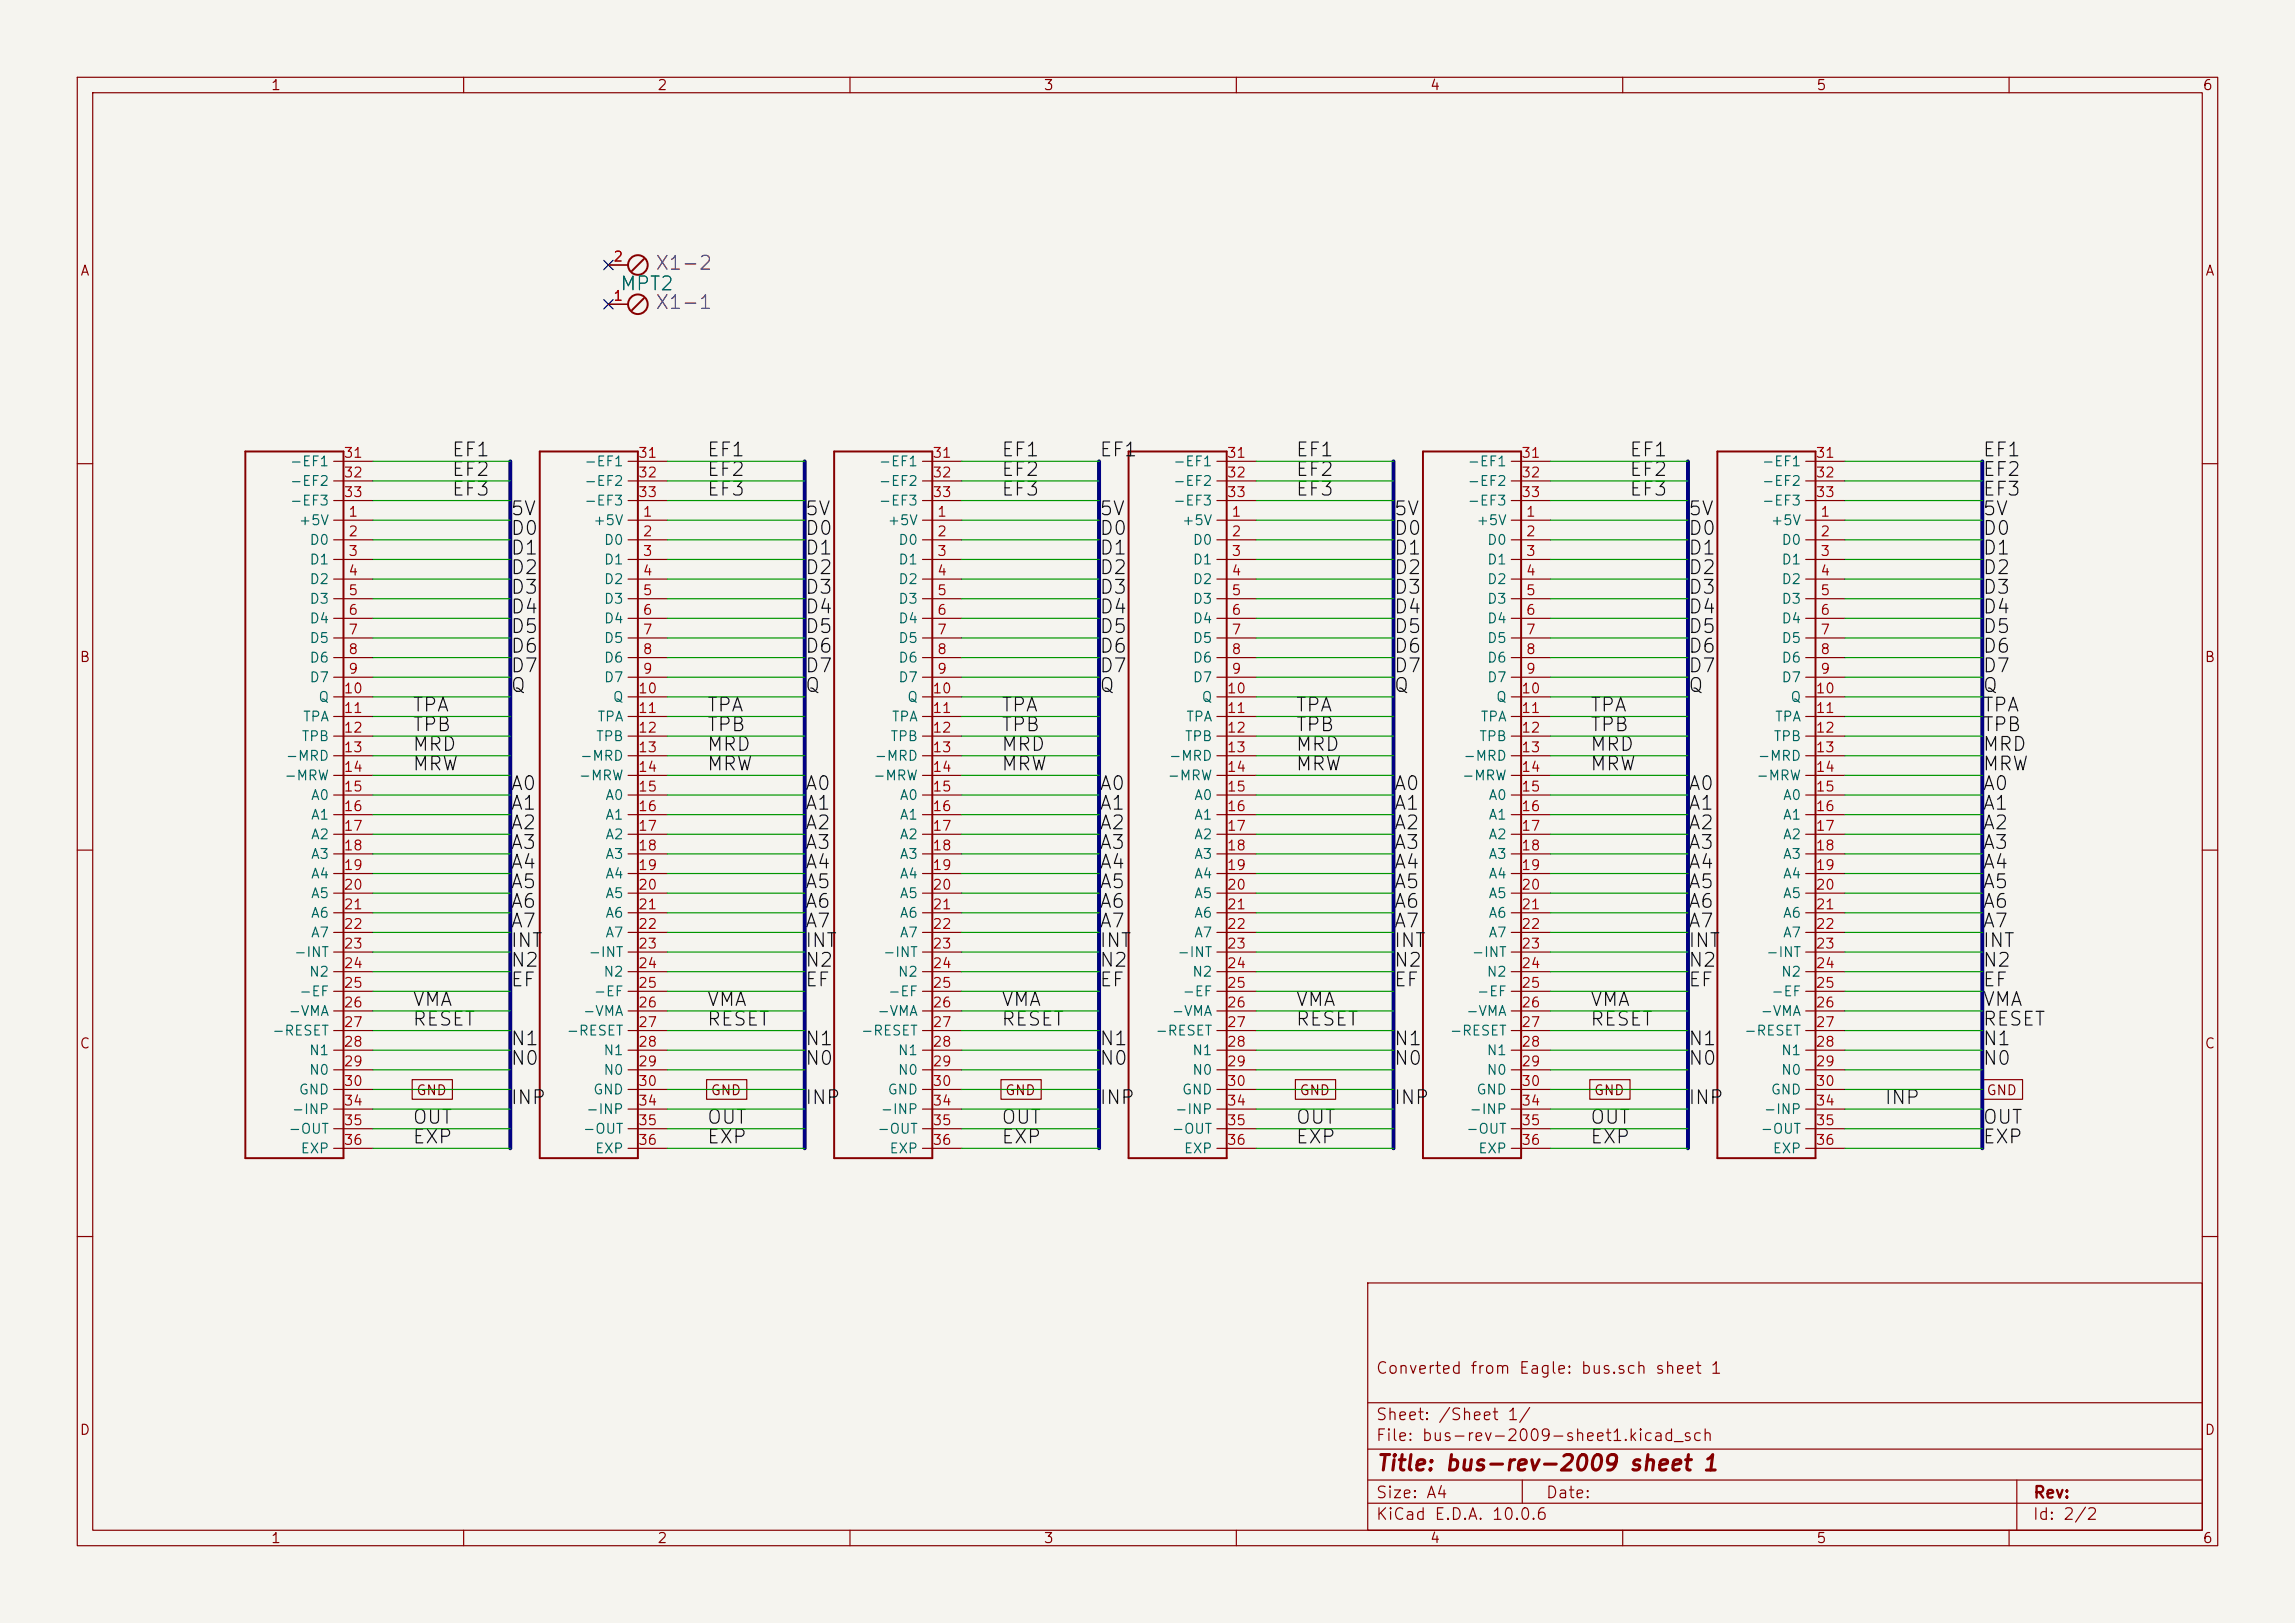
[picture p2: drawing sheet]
<svg xmlns="http://www.w3.org/2000/svg" width="297mm" height="210mm" viewBox="0 0 297 210" stroke-linecap="round" stroke-linejoin="round" font-family="sans-serif">
<defs><g id="words">
<text font-size="2" fill="#840000" x="178" y="190.8">Title: bus-rev-2009 sheet 1</text>
<g font-size="1.8" fill="#840084">
<text x="84.7" y="35.4">X1-2</text>
<text x="84.7" y="40.4">X1-1</text>
</g>
<text font-size="1.8" fill="#006464" x="80.1" y="38">MPT2</text>
<g font-size="1.8" fill="#0f0f0f">
<text x="58.3" y="59.5">EF1</text>
<text x="91.4" y="59.5">EF1</text>
<text x="129.5" y="59.5">EF1</text>
<text x="142.2" y="59.5">EF1</text>
<text x="167.6" y="59.5">EF1</text>
<text x="210.7" y="59.5">EF1</text>
<text x="256.5" y="59.5">EF1</text>
<text x="58.3" y="62.1">EF2</text>
<text x="58.3" y="64.6">EF3</text>
<text x="91.4" y="64.6">EF3</text>
<text x="91.4" y="62.1">EF2</text>
<text x="129.5" y="64.6">EF3</text>
<text x="129.5" y="62.1">EF2</text>
<text x="167.6" y="62.1">EF2</text>
<text x="167.6" y="64.6">EF3</text>
<text x="210.7" y="64.6">EF3</text>
<text x="210.7" y="62.1">EF2</text>
<text x="256.5" y="64.6">EF3</text>
<text x="256.5" y="62.1">EF2</text>
<text x="66" y="67.1">5V</text>
<text x="66" y="69.7">D0</text>
<text x="104.1" y="69.7">D0</text>
<text x="104.1" y="67.1">5V</text>
<text x="142.2" y="69.7">D0</text>
<text x="142.2" y="67.1">5V</text>
<text x="180.3" y="69.7">D0</text>
<text x="180.3" y="67.1">5V</text>
<text x="218.4" y="69.7">D0</text>
<text x="218.4" y="67.1">5V</text>
<text x="256.5" y="69.7">D0</text>
<text x="256.5" y="67.1">5V</text>
<text x="66" y="72.2">D1</text>
<text x="66" y="74.8">D2</text>
<text x="66" y="77.3">D3</text>
<text x="104.1" y="72.2">D1</text>
<text x="104.1" y="74.8">D2</text>
<text x="104.1" y="77.3">D3</text>
<text x="142.2" y="77.3">D3</text>
<text x="142.2" y="74.8">D2</text>
<text x="142.2" y="72.2">D1</text>
<text x="180.3" y="72.2">D1</text>
<text x="180.3" y="77.3">D3</text>
<text x="180.3" y="74.8">D2</text>
<text x="218.4" y="77.3">D3</text>
<text x="218.4" y="74.8">D2</text>
<text x="218.4" y="72.2">D1</text>
<text x="256.5" y="72.2">D1</text>
<text x="256.5" y="77.3">D3</text>
<text x="256.5" y="74.8">D2</text>
<text x="66" y="79.8">D4</text>
<text x="66" y="82.4">D5</text>
<text x="104.1" y="79.8">D4</text>
<text x="104.1" y="82.4">D5</text>
<text x="142.2" y="82.4">D5</text>
<text x="142.2" y="79.8">D4</text>
<text x="180.3" y="79.8">D4</text>
<text x="180.3" y="82.4">D5</text>
<text x="218.4" y="82.4">D5</text>
<text x="218.4" y="79.8">D4</text>
<text x="256.5" y="82.4">D5</text>
<text x="256.5" y="79.8">D4</text>
<text x="66" y="84.9">D6</text>
<text x="66" y="87.5">D7</text>
<text x="66" y="90">Q</text>
<text x="104.1" y="84.9">D6</text>
<text x="104.1" y="87.5">D7</text>
<text x="104.1" y="90">Q</text>
<text x="142.2" y="90">Q</text>
<text x="142.2" y="87.5">D7</text>
<text x="142.2" y="84.9">D6</text>
<text x="180.3" y="90">Q</text>
<text x="180.3" y="87.5">D7</text>
<text x="180.3" y="84.9">D6</text>
<text x="218.4" y="90">Q</text>
<text x="218.4" y="87.5">D7</text>
<text x="218.4" y="84.9">D6</text>
<text x="256.5" y="90">Q</text>
<text x="256.5" y="87.5">D7</text>
<text x="256.5" y="84.9">D6</text>
<text x="53.3" y="95.1">TPB</text>
<text x="53.3" y="92.5">TPA</text>
<text x="91.4" y="92.5">TPA</text>
<text x="91.4" y="95.1">TPB</text>
<text x="129.5" y="95.1">TPB</text>
<text x="129.5" y="92.5">TPA</text>
<text x="167.6" y="95.1">TPB</text>
<text x="167.6" y="92.5">TPA</text>
<text x="205.7" y="95.1">TPB</text>
<text x="205.7" y="92.5">TPA</text>
<text x="256.5" y="95.1">TPB</text>
<text x="256.5" y="92.5">TPA</text>
<text x="53.3" y="97.6">MRD</text>
<text x="53.3" y="100.2">MRW</text>
<text x="91.4" y="97.6">MRD</text>
<text x="91.4" y="100.2">MRW</text>
<text x="129.5" y="100.2">MRW</text>
<text x="129.5" y="97.6">MRD</text>
<text x="167.6" y="100.2">MRW</text>
<text x="167.6" y="97.6">MRD</text>
<text x="205.7" y="97.6">MRD</text>
<text x="205.7" y="100.2">MRW</text>
<text x="256.5" y="100.2">MRW</text>
<text x="256.5" y="97.6">MRD</text>
<text x="66" y="102.7">A0</text>
<text x="66" y="105.2">A1</text>
<text x="66" y="107.8">A2</text>
<text x="104.1" y="102.7">A0</text>
<text x="104.1" y="105.2">A1</text>
<text x="104.1" y="107.8">A2</text>
<text x="142.2" y="107.8">A2</text>
<text x="142.2" y="105.2">A1</text>
<text x="142.2" y="102.7">A0</text>
<text x="180.3" y="107.8">A2</text>
<text x="180.3" y="105.2">A1</text>
<text x="180.3" y="102.7">A0</text>
<text x="218.4" y="102.7">A0</text>
<text x="218.4" y="105.2">A1</text>
<text x="218.4" y="107.8">A2</text>
<text x="256.5" y="102.7">A0</text>
<text x="256.5" y="107.8">A2</text>
<text x="256.5" y="105.2">A1</text>
<text x="66" y="112.9">A4</text>
<text x="66" y="110.3">A3</text>
<text x="104.1" y="110.3">A3</text>
<text x="104.1" y="112.9">A4</text>
<text x="142.2" y="112.9">A4</text>
<text x="142.2" y="110.3">A3</text>
<text x="180.3" y="112.9">A4</text>
<text x="180.3" y="110.3">A3</text>
<text x="218.4" y="110.3">A3</text>
<text x="218.4" y="112.9">A4</text>
<text x="256.5" y="112.9">A4</text>
<text x="256.5" y="110.3">A3</text>
<text x="66" y="115.4">A5</text>
<text x="66" y="117.9">A6</text>
<text x="104.1" y="115.4">A5</text>
<text x="104.1" y="117.9">A6</text>
<text x="142.2" y="117.9">A6</text>
<text x="142.2" y="115.4">A5</text>
<text x="180.3" y="117.9">A6</text>
<text x="180.3" y="115.4">A5</text>
<text x="218.4" y="117.9">A6</text>
<text x="218.4" y="115.4">A5</text>
<text x="256.5" y="117.9">A6</text>
<text x="256.5" y="115.4">A5</text>
<text x="66" y="123">INT</text>
<text x="66" y="125.6">N2</text>
<text x="66" y="120.5">A7</text>
<text x="104.1" y="120.5">A7</text>
<text x="104.1" y="123">INT</text>
<text x="104.1" y="125.6">N2</text>
<text x="142.2" y="125.6">N2</text>
<text x="142.2" y="123">INT</text>
<text x="142.2" y="120.5">A7</text>
<text x="180.3" y="125.6">N2</text>
<text x="180.3" y="123">INT</text>
<text x="180.3" y="120.5">A7</text>
<text x="218.4" y="120.5">A7</text>
<text x="218.4" y="123">INT</text>
<text x="218.4" y="125.6">N2</text>
<text x="256.5" y="125.6">N2</text>
<text x="256.5" y="123">INT</text>
<text x="256.5" y="120.5">A7</text>
<text x="53.3" y="130.6">VMA</text>
<text x="66" y="128.1">EF</text>
<text x="91.4" y="130.6">VMA</text>
<text x="104.1" y="128.1">EF</text>
<text x="129.5" y="130.6">VMA</text>
<text x="142.2" y="128.1">EF</text>
<text x="167.6" y="130.6">VMA</text>
<text x="180.3" y="128.1">EF</text>
<text x="205.7" y="130.6">VMA</text>
<text x="218.4" y="128.1">EF</text>
<text x="256.5" y="130.6">VMA</text>
<text x="256.5" y="128.1">EF</text>
<text x="53.3" y="133.2">RESET</text>
<text x="66" y="135.7">N1</text>
<text x="91.4" y="133.2">RESET</text>
<text x="104.1" y="135.7">N1</text>
<text x="129.5" y="133.2">RESET</text>
<text x="142.2" y="135.7">N1</text>
<text x="167.6" y="133.2">RESET</text>
<text x="180.3" y="135.7">N1</text>
<text x="205.7" y="133.2">RESET</text>
<text x="218.4" y="135.7">N1</text>
<text x="256.5" y="133.2">RESET</text>
<text x="256.5" y="135.7">N1</text>
<text x="66" y="138.3">N0</text>
<text x="66" y="143.3">INP</text>
<text x="104.1" y="138.3">N0</text>
<text x="104.1" y="143.3">INP</text>
<text x="142.2" y="143.3">INP</text>
<text x="142.2" y="138.3">N0</text>
<text x="180.3" y="143.3">INP</text>
<text x="180.3" y="138.3">N0</text>
<text x="218.4" y="138.3">N0</text>
<text x="218.4" y="143.3">INP</text>
<text x="243.8" y="143.3">INP</text>
<text x="256.5" y="138.3">N0</text>
<text x="53.3" y="145.9">OUT</text>
<text x="53.3" y="148.4">EXP</text>
<text x="91.4" y="145.9">OUT</text>
<text x="91.4" y="148.4">EXP</text>
<text x="129.5" y="145.9">OUT</text>
<text x="129.5" y="148.4">EXP</text>
<text x="167.6" y="148.4">EXP</text>
<text x="167.6" y="145.9">OUT</text>
<text x="205.7" y="145.9">OUT</text>
<text x="205.7" y="148.4">EXP</text>
<text x="256.5" y="148.4">EXP</text>
<text x="256.5" y="145.9">OUT</text>
</g>
<g font-size="1.5" fill="#840000">
<text x="178" y="178.1">Converted from Eagle: bus.sch sheet 1</text>
<text x="178" y="184.1">Sheet: /Sheet 1/</text>
<text x="178" y="186.8">File: bus-rev-2009-sheet1.kicad_sch</text>
<text x="178" y="197">KiCad E.D.A. 10.0.6</text>
<text x="178" y="194.2">Size: A4</text>
<text x="200" y="194.2">Date:</text>
<text x="263" y="197">Id: 2/2</text>
<text x="263" y="194.2">Rev:</text>
</g>
<g font-size="1.3" fill="#840000">
<text x="35" y="12">1</text>
<text x="85" y="12">2</text>
<text x="135" y="12">3</text>
<text x="185" y="12">4</text>
<text x="235" y="12">5</text>
<text x="285" y="12">6</text>
<text x="10.3" y="36">A</text>
<text x="285.3" y="36">A</text>
<text x="10.2" y="86">B</text>
<text x="285.2" y="86">B</text>
<text x="10.2" y="136">C</text>
<text x="285.2" y="136">C</text>
<text x="53.8" y="142">GND</text>
<text x="91.9" y="142">GND</text>
<text x="130" y="142">GND</text>
<text x="168.1" y="142">GND</text>
<text x="206.2" y="142">GND</text>
<text x="257" y="142">GND</text>
<text x="10.2" y="186">D</text>
<text x="285.2" y="186">D</text>
<text x="35" y="200">1</text>
<text x="85" y="200">2</text>
<text x="135" y="200">3</text>
<text x="185" y="200">4</text>
<text x="235" y="200">5</text>
<text x="285" y="200">6</text>
</g>
<g font-size="1.3" fill="#a90000">
<text x="79.3" y="34.2">2</text>
<text x="79.3" y="39.2">1</text>
<text x="44.4" y="59.6">31</text>
<text x="82.5" y="59.6">31</text>
<text x="120.6" y="59.6">31</text>
<text x="158.7" y="59.6">31</text>
<text x="196.8" y="59.6">31</text>
<text x="234.9" y="59.6">31</text>
<text x="44.4" y="62.1">32</text>
<text x="44.4" y="64.6">33</text>
<text x="82.5" y="62.1">32</text>
<text x="82.5" y="64.6">33</text>
<text x="120.6" y="62.1">32</text>
<text x="120.6" y="64.6">33</text>
<text x="158.7" y="62.1">32</text>
<text x="158.7" y="64.6">33</text>
<text x="196.8" y="62.1">32</text>
<text x="196.8" y="64.6">33</text>
<text x="234.9" y="62.1">32</text>
<text x="234.9" y="64.6">33</text>
<text x="45" y="67.2">1</text>
<text x="45" y="69.7">2</text>
<text x="83.1" y="67.2">1</text>
<text x="83.1" y="69.7">2</text>
<text x="121.2" y="67.2">1</text>
<text x="121.2" y="69.7">2</text>
<text x="159.3" y="67.2">1</text>
<text x="159.3" y="69.7">2</text>
<text x="197.4" y="67.2">1</text>
<text x="197.4" y="69.7">2</text>
<text x="235.5" y="67.2">1</text>
<text x="235.5" y="69.7">2</text>
<text x="45" y="72.3">3</text>
<text x="45" y="74.8">4</text>
<text x="45" y="77.3">5</text>
<text x="83.1" y="72.3">3</text>
<text x="83.1" y="74.8">4</text>
<text x="83.1" y="77.3">5</text>
<text x="121.2" y="72.3">3</text>
<text x="121.2" y="74.8">4</text>
<text x="121.2" y="77.3">5</text>
<text x="159.3" y="72.3">3</text>
<text x="159.3" y="74.8">4</text>
<text x="159.3" y="77.3">5</text>
<text x="197.4" y="72.3">3</text>
<text x="197.4" y="74.8">4</text>
<text x="197.4" y="77.3">5</text>
<text x="235.5" y="72.3">3</text>
<text x="235.5" y="74.8">4</text>
<text x="235.5" y="77.3">5</text>
<text x="45" y="79.9">6</text>
<text x="45" y="82.4">7</text>
<text x="83.1" y="79.9">6</text>
<text x="83.1" y="82.4">7</text>
<text x="121.2" y="79.9">6</text>
<text x="121.2" y="82.4">7</text>
<text x="159.3" y="79.9">6</text>
<text x="159.3" y="82.4">7</text>
<text x="197.4" y="79.9">6</text>
<text x="197.4" y="82.4">7</text>
<text x="235.5" y="79.9">6</text>
<text x="235.5" y="82.4">7</text>
<text x="45" y="85">8</text>
<text x="45" y="87.5">9</text>
<text x="83.1" y="85">8</text>
<text x="83.1" y="87.5">9</text>
<text x="121.2" y="85">8</text>
<text x="121.2" y="87.5">9</text>
<text x="159.3" y="85">8</text>
<text x="159.3" y="87.5">9</text>
<text x="197.4" y="85">8</text>
<text x="197.4" y="87.5">9</text>
<text x="235.5" y="85">8</text>
<text x="235.5" y="87.5">9</text>
<text x="44.4" y="90">10</text>
<text x="44.4" y="92.6">11</text>
<text x="44.4" y="95.1">12</text>
<text x="82.5" y="90">10</text>
<text x="82.5" y="92.6">11</text>
<text x="82.5" y="95.1">12</text>
<text x="120.6" y="90">10</text>
<text x="120.6" y="92.6">11</text>
<text x="120.6" y="95.1">12</text>
<text x="158.7" y="90">10</text>
<text x="158.7" y="92.6">11</text>
<text x="158.7" y="95.1">12</text>
<text x="196.8" y="90">10</text>
<text x="196.8" y="92.6">11</text>
<text x="196.8" y="95.1">12</text>
<text x="234.9" y="90">10</text>
<text x="234.9" y="92.6">11</text>
<text x="234.9" y="95.1">12</text>
<text x="44.4" y="97.7">13</text>
<text x="44.4" y="100.2">14</text>
<text x="82.5" y="97.7">13</text>
<text x="82.5" y="100.2">14</text>
<text x="120.6" y="97.7">13</text>
<text x="120.6" y="100.2">14</text>
<text x="158.7" y="97.7">13</text>
<text x="158.7" y="100.2">14</text>
<text x="196.8" y="97.7">13</text>
<text x="196.8" y="100.2">14</text>
<text x="234.9" y="97.7">13</text>
<text x="234.9" y="100.2">14</text>
<text x="44.4" y="102.7">15</text>
<text x="44.4" y="105.3">16</text>
<text x="44.4" y="107.8">17</text>
<text x="82.5" y="102.7">15</text>
<text x="82.5" y="105.3">16</text>
<text x="82.5" y="107.8">17</text>
<text x="120.6" y="102.7">15</text>
<text x="120.6" y="105.3">16</text>
<text x="120.6" y="107.8">17</text>
<text x="158.7" y="102.7">15</text>
<text x="158.7" y="105.3">16</text>
<text x="158.7" y="107.8">17</text>
<text x="196.8" y="102.7">15</text>
<text x="196.8" y="105.3">16</text>
<text x="196.8" y="107.8">17</text>
<text x="234.9" y="102.7">15</text>
<text x="234.9" y="105.3">16</text>
<text x="234.9" y="107.8">17</text>
<text x="44.4" y="110.4">18</text>
<text x="44.4" y="112.9">19</text>
<text x="82.5" y="110.4">18</text>
<text x="82.5" y="112.9">19</text>
<text x="120.6" y="110.4">18</text>
<text x="120.6" y="112.9">19</text>
<text x="158.7" y="110.4">18</text>
<text x="158.7" y="112.9">19</text>
<text x="196.8" y="110.4">18</text>
<text x="196.8" y="112.9">19</text>
<text x="234.9" y="110.4">18</text>
<text x="234.9" y="112.9">19</text>
<text x="44.4" y="115.4">20</text>
<text x="44.4" y="118">21</text>
<text x="82.5" y="115.4">20</text>
<text x="82.5" y="118">21</text>
<text x="120.6" y="115.4">20</text>
<text x="120.6" y="118">21</text>
<text x="158.7" y="115.4">20</text>
<text x="158.7" y="118">21</text>
<text x="196.8" y="115.4">20</text>
<text x="196.8" y="118">21</text>
<text x="234.9" y="115.4">20</text>
<text x="234.9" y="118">21</text>
<text x="44.4" y="120.5">22</text>
<text x="44.4" y="123.1">23</text>
<text x="44.4" y="125.6">24</text>
<text x="82.5" y="120.5">22</text>
<text x="82.5" y="123.1">23</text>
<text x="82.5" y="125.6">24</text>
<text x="120.6" y="120.5">22</text>
<text x="120.6" y="123.1">23</text>
<text x="120.6" y="125.6">24</text>
<text x="158.7" y="120.5">22</text>
<text x="158.7" y="123.1">23</text>
<text x="158.7" y="125.6">24</text>
<text x="196.8" y="120.5">22</text>
<text x="196.8" y="123.1">23</text>
<text x="196.8" y="125.6">24</text>
<text x="234.9" y="120.5">22</text>
<text x="234.9" y="123.1">23</text>
<text x="234.9" y="125.6">24</text>
<text x="44.4" y="128.1">25</text>
<text x="44.4" y="130.7">26</text>
<text x="82.5" y="128.1">25</text>
<text x="82.5" y="130.7">26</text>
<text x="120.6" y="128.1">25</text>
<text x="120.6" y="130.7">26</text>
<text x="158.7" y="128.1">25</text>
<text x="158.7" y="130.7">26</text>
<text x="196.8" y="128.1">25</text>
<text x="196.8" y="130.7">26</text>
<text x="234.9" y="128.1">25</text>
<text x="234.9" y="130.7">26</text>
<text x="44.4" y="133.2">27</text>
<text x="44.4" y="135.8">28</text>
<text x="82.5" y="133.2">27</text>
<text x="82.5" y="135.8">28</text>
<text x="120.6" y="133.2">27</text>
<text x="120.6" y="135.8">28</text>
<text x="158.7" y="133.2">27</text>
<text x="158.7" y="135.8">28</text>
<text x="196.8" y="133.2">27</text>
<text x="196.8" y="135.8">28</text>
<text x="234.9" y="133.2">27</text>
<text x="234.9" y="135.8">28</text>
<text x="44.4" y="138.3">29</text>
<text x="44.4" y="140.8">30</text>
<text x="44.4" y="143.4">34</text>
<text x="82.5" y="138.3">29</text>
<text x="82.5" y="140.8">30</text>
<text x="82.5" y="143.4">34</text>
<text x="120.6" y="138.3">29</text>
<text x="120.6" y="140.8">30</text>
<text x="120.6" y="143.4">34</text>
<text x="158.7" y="138.3">29</text>
<text x="158.7" y="140.8">30</text>
<text x="158.7" y="143.4">34</text>
<text x="196.8" y="138.3">29</text>
<text x="196.8" y="140.8">30</text>
<text x="196.8" y="143.4">34</text>
<text x="234.9" y="138.3">29</text>
<text x="234.9" y="140.8">30</text>
<text x="234.9" y="143.4">34</text>
<text x="44.4" y="145.9">35</text>
<text x="44.4" y="148.5">36</text>
<text x="82.5" y="145.9">35</text>
<text x="82.5" y="148.5">36</text>
<text x="120.6" y="145.9">35</text>
<text x="120.6" y="148.5">36</text>
<text x="158.7" y="145.9">35</text>
<text x="158.7" y="148.5">36</text>
<text x="196.8" y="145.9">35</text>
<text x="196.8" y="148.5">36</text>
<text x="234.9" y="145.9">35</text>
<text x="234.9" y="148.5">36</text>
</g>
<g font-size="1.3" fill="#006464">
<text x="37.4" y="60.7">-EF1</text>
<text x="37.4" y="63.2">-EF2</text>
<text x="37.4" y="65.7">-EF3</text>
<text x="75.5" y="60.7">-EF1</text>
<text x="75.5" y="63.2">-EF2</text>
<text x="75.5" y="65.7">-EF3</text>
<text x="113.6" y="60.7">-EF1</text>
<text x="113.6" y="63.2">-EF2</text>
<text x="113.6" y="65.7">-EF3</text>
<text x="151.7" y="60.7">-EF1</text>
<text x="151.7" y="63.2">-EF2</text>
<text x="151.7" y="65.7">-EF3</text>
<text x="189.8" y="60.7">-EF1</text>
<text x="189.8" y="63.2">-EF2</text>
<text x="189.8" y="65.7">-EF3</text>
<text x="227.9" y="60.7">-EF1</text>
<text x="227.9" y="63.2">-EF2</text>
<text x="227.9" y="65.7">-EF3</text>
<text x="38.6" y="68.3">+5V</text>
<text x="40" y="70.8">D0</text>
<text x="76.7" y="68.3">+5V</text>
<text x="78.1" y="70.8">D0</text>
<text x="114.8" y="68.3">+5V</text>
<text x="116.2" y="70.8">D0</text>
<text x="152.9" y="68.3">+5V</text>
<text x="154.3" y="70.8">D0</text>
<text x="191" y="68.3">+5V</text>
<text x="192.4" y="70.8">D0</text>
<text x="229.1" y="68.3">+5V</text>
<text x="230.5" y="70.8">D0</text>
<text x="40" y="73.4">D1</text>
<text x="40" y="75.9">D2</text>
<text x="78.1" y="73.4">D1</text>
<text x="78.1" y="75.9">D2</text>
<text x="116.2" y="73.4">D1</text>
<text x="116.2" y="75.9">D2</text>
<text x="154.3" y="73.4">D1</text>
<text x="154.3" y="75.9">D2</text>
<text x="192.4" y="73.4">D1</text>
<text x="192.4" y="75.9">D2</text>
<text x="230.5" y="73.4">D1</text>
<text x="230.5" y="75.9">D2</text>
<text x="40" y="78.4">D3</text>
<text x="40" y="81">D4</text>
<text x="40" y="83.5">D5</text>
<text x="78.1" y="78.4">D3</text>
<text x="78.1" y="81">D4</text>
<text x="78.1" y="83.5">D5</text>
<text x="116.2" y="78.4">D3</text>
<text x="116.2" y="81">D4</text>
<text x="116.2" y="83.5">D5</text>
<text x="154.3" y="78.4">D3</text>
<text x="154.3" y="81">D4</text>
<text x="154.3" y="83.5">D5</text>
<text x="192.4" y="78.4">D3</text>
<text x="192.4" y="81">D4</text>
<text x="192.4" y="83.5">D5</text>
<text x="230.5" y="78.4">D3</text>
<text x="230.5" y="81">D4</text>
<text x="230.5" y="83.5">D5</text>
<text x="40" y="86.1">D6</text>
<text x="40" y="88.6">D7</text>
<text x="78.1" y="86.1">D6</text>
<text x="78.1" y="88.6">D7</text>
<text x="116.2" y="86.1">D6</text>
<text x="116.2" y="88.6">D7</text>
<text x="154.3" y="86.1">D6</text>
<text x="154.3" y="88.6">D7</text>
<text x="192.4" y="86.1">D6</text>
<text x="192.4" y="88.6">D7</text>
<text x="230.5" y="86.1">D6</text>
<text x="230.5" y="88.6">D7</text>
<text x="39.1" y="93.7">TPA</text>
<text x="41.1" y="91.1">Q</text>
<text x="77.2" y="93.7">TPA</text>
<text x="79.2" y="91.1">Q</text>
<text x="115.3" y="93.7">TPA</text>
<text x="117.3" y="91.1">Q</text>
<text x="153.4" y="93.7">TPA</text>
<text x="155.4" y="91.1">Q</text>
<text x="191.5" y="93.7">TPA</text>
<text x="193.5" y="91.1">Q</text>
<text x="229.6" y="93.7">TPA</text>
<text x="231.6" y="91.1">Q</text>
<text x="36.7" y="101.3">-MRW</text>
<text x="36.9" y="98.8">-MRD</text>
<text x="38.9" y="96.2">TPB</text>
<text x="74.8" y="101.3">-MRW</text>
<text x="75" y="98.8">-MRD</text>
<text x="77" y="96.2">TPB</text>
<text x="112.9" y="101.3">-MRW</text>
<text x="113.1" y="98.8">-MRD</text>
<text x="115.1" y="96.2">TPB</text>
<text x="151" y="101.3">-MRW</text>
<text x="151.2" y="98.8">-MRD</text>
<text x="153.2" y="96.2">TPB</text>
<text x="189.1" y="101.3">-MRW</text>
<text x="189.3" y="98.8">-MRD</text>
<text x="191.3" y="96.2">TPB</text>
<text x="227.2" y="101.3">-MRW</text>
<text x="227.4" y="98.8">-MRD</text>
<text x="229.4" y="96.2">TPB</text>
<text x="40.1" y="103.8">A0</text>
<text x="40.1" y="106.4">A1</text>
<text x="78.2" y="103.8">A0</text>
<text x="78.2" y="106.4">A1</text>
<text x="116.3" y="103.8">A0</text>
<text x="116.3" y="106.4">A1</text>
<text x="154.4" y="103.8">A0</text>
<text x="154.4" y="106.4">A1</text>
<text x="192.5" y="103.8">A0</text>
<text x="192.5" y="106.4">A1</text>
<text x="230.6" y="103.8">A0</text>
<text x="230.6" y="106.4">A1</text>
<text x="40.1" y="108.9">A2</text>
<text x="40.1" y="111.5">A3</text>
<text x="40.1" y="114">A4</text>
<text x="78.2" y="108.9">A2</text>
<text x="78.2" y="111.5">A3</text>
<text x="78.2" y="114">A4</text>
<text x="116.3" y="108.9">A2</text>
<text x="116.3" y="111.5">A3</text>
<text x="116.3" y="114">A4</text>
<text x="154.4" y="108.9">A2</text>
<text x="154.4" y="111.5">A3</text>
<text x="154.4" y="114">A4</text>
<text x="192.5" y="108.9">A2</text>
<text x="192.5" y="111.5">A3</text>
<text x="192.5" y="114">A4</text>
<text x="230.6" y="108.9">A2</text>
<text x="230.6" y="111.5">A3</text>
<text x="230.6" y="114">A4</text>
<text x="40.1" y="116.5">A5</text>
<text x="40.1" y="119.1">A6</text>
<text x="78.2" y="116.5">A5</text>
<text x="78.2" y="119.1">A6</text>
<text x="116.3" y="116.5">A5</text>
<text x="116.3" y="119.1">A6</text>
<text x="154.4" y="116.5">A5</text>
<text x="154.4" y="119.1">A6</text>
<text x="192.5" y="116.5">A5</text>
<text x="192.5" y="119.1">A6</text>
<text x="230.6" y="116.5">A5</text>
<text x="230.6" y="119.1">A6</text>
<text x="38" y="124.2">-INT</text>
<text x="40.1" y="121.6">A7</text>
<text x="76.1" y="124.2">-INT</text>
<text x="78.2" y="121.6">A7</text>
<text x="114.2" y="124.2">-INT</text>
<text x="116.3" y="121.6">A7</text>
<text x="152.3" y="124.2">-INT</text>
<text x="154.4" y="121.6">A7</text>
<text x="190.4" y="124.2">-INT</text>
<text x="192.5" y="121.6">A7</text>
<text x="228.5" y="124.2">-INT</text>
<text x="230.6" y="121.6">A7</text>
<text x="37.2" y="131.8">-VMA</text>
<text x="38.6" y="129.2">-EF</text>
<text x="39.9" y="126.7">N2</text>
<text x="75.3" y="131.8">-VMA</text>
<text x="76.7" y="129.2">-EF</text>
<text x="78" y="126.7">N2</text>
<text x="113.4" y="131.8">-VMA</text>
<text x="114.8" y="129.2">-EF</text>
<text x="116.1" y="126.7">N2</text>
<text x="151.5" y="131.8">-VMA</text>
<text x="152.9" y="129.2">-EF</text>
<text x="154.2" y="126.7">N2</text>
<text x="189.6" y="131.8">-VMA</text>
<text x="191" y="129.2">-EF</text>
<text x="192.3" y="126.7">N2</text>
<text x="227.7" y="131.8">-VMA</text>
<text x="229.1" y="129.2">-EF</text>
<text x="230.4" y="126.7">N2</text>
<text x="35.1" y="134.3">-RESET</text>
<text x="39.9" y="136.9">N1</text>
<text x="73.2" y="134.3">-RESET</text>
<text x="78" y="136.9">N1</text>
<text x="111.3" y="134.3">-RESET</text>
<text x="116.1" y="136.9">N1</text>
<text x="149.4" y="134.3">-RESET</text>
<text x="154.2" y="136.9">N1</text>
<text x="187.5" y="134.3">-RESET</text>
<text x="192.3" y="136.9">N1</text>
<text x="225.6" y="134.3">-RESET</text>
<text x="230.4" y="136.9">N1</text>
<text x="38.6" y="141.9">GND</text>
<text x="39.9" y="139.4">N0</text>
<text x="76.7" y="141.9">GND</text>
<text x="78" y="139.4">N0</text>
<text x="114.8" y="141.9">GND</text>
<text x="116.1" y="139.4">N0</text>
<text x="152.9" y="141.9">GND</text>
<text x="154.2" y="139.4">N0</text>
<text x="191" y="141.9">GND</text>
<text x="192.3" y="139.4">N0</text>
<text x="229.1" y="141.9">GND</text>
<text x="230.4" y="139.4">N0</text>
<text x="37.2" y="147">-OUT</text>
<text x="37.7" y="144.5">-INP</text>
<text x="38.8" y="149.6">EXP</text>
<text x="75.3" y="147">-OUT</text>
<text x="75.8" y="144.5">-INP</text>
<text x="76.9" y="149.6">EXP</text>
<text x="113.4" y="147">-OUT</text>
<text x="113.9" y="144.5">-INP</text>
<text x="115" y="149.6">EXP</text>
<text x="151.5" y="147">-OUT</text>
<text x="152" y="144.5">-INP</text>
<text x="153.1" y="149.6">EXP</text>
<text x="189.6" y="147">-OUT</text>
<text x="190.1" y="144.5">-INP</text>
<text x="191.2" y="149.6">EXP</text>
<text x="227.7" y="147">-OUT</text>
<text x="228.2" y="144.5">-INP</text>
<text x="229.3" y="149.6">EXP</text>
</g>
</g></defs>
<path d="M0 0h297v210h-297z" fill="#f5f4ef" stroke="#f5f4ef" stroke-width=".13"/>
<g fill="none" stroke="#840000" stroke-width=".15">
<path d="M10 10h277v190h-277zM12 12h273v186h-273zM60 10v2M110 10v2M160 10v2M210 10v2M260 10v2M78.7 34.3h2.6M78.7 39.4h2.6M43.2 59.7h5.1M81.3 59.7h5.1M119.4 59.7h5.1"/>
<path d="M157.5 59.7h5.1M195.6 59.7h5.1M233.7 59.7h5.1M10 60h2M43.2 67.3h5.1M43.2 69.9h5.1M43.2 72.4h5.1M43.2 74.9h5.1M43.2 77.5h5.1M43.2 62.2h5.1M43.2 64.8h5.1M81.3 67.3h5.1"/>
<path d="M81.3 69.9h5.1M81.3 72.4h5.1M81.3 74.9h5.1M81.3 77.5h5.1M81.3 62.2h5.1M81.3 64.8h5.1M119.4 67.3h5.1M119.4 69.9h5.1M119.4 72.4h5.1M119.4 74.9h5.1M119.4 77.5h5.1M119.4 62.2h5.1"/>
<path d="M119.4 64.8h5.1M157.5 67.3h5.1M157.5 69.9h5.1M157.5 72.4h5.1M157.5 74.9h5.1M157.5 77.5h5.1M157.5 62.2h5.1M157.5 64.8h5.1M195.6 67.3h5.1M195.6 69.9h5.1M195.6 72.4h5.1M195.6 74.9h5.1"/>
<path d="M195.6 77.5h5.1M195.6 62.2h5.1M195.6 64.8h5.1M233.7 67.3h5.1M233.7 69.9h5.1M233.7 72.4h5.1M233.7 74.9h5.1M233.7 77.5h5.1M233.7 62.2h5.1M233.7 64.8h5.1M285 60h2M43.2 80h5.1"/>
<path d="M43.2 82.6h5.1M43.2 85.1h5.1M43.2 87.6h5.1M43.2 90.2h5.1M43.2 92.7h5.1M43.2 95.3h5.1M43.2 97.8h5.1M81.3 80h5.1M81.3 82.6h5.1M81.3 85.1h5.1M81.3 87.6h5.1M81.3 90.2h5.1"/>
<path d="M81.3 92.7h5.1M81.3 95.3h5.1M81.3 97.8h5.1M119.4 80h5.1M119.4 82.6h5.1M119.4 85.1h5.1M119.4 87.6h5.1M119.4 90.2h5.1M119.4 92.7h5.1M119.4 95.3h5.1M119.4 97.8h5.1M157.5 80h5.1"/>
<path d="M157.5 82.6h5.1M157.5 85.1h5.1M157.5 87.6h5.1M157.5 90.2h5.1M157.5 92.7h5.1M157.5 95.3h5.1M157.5 97.8h5.1M195.6 80h5.1M195.6 82.6h5.1M195.6 85.1h5.1M195.6 87.6h5.1M195.6 90.2h5.1"/>
<path d="M195.6 92.7h5.1M195.6 95.3h5.1M195.6 97.8h5.1M233.7 80h5.1M233.7 82.6h5.1M233.7 85.1h5.1M233.7 87.6h5.1M233.7 90.2h5.1M233.7 92.7h5.1M233.7 95.3h5.1M233.7 97.8h5.1M10 110h2"/>
<path d="M43.2 100.3h5.1M43.2 102.9h5.1M43.2 105.4h5.1M43.2 108h5.1M43.2 110.5h5.1M43.2 113h5.1M43.2 115.6h5.1M43.2 118.1h5.1M81.3 100.3h5.1M81.3 102.9h5.1M81.3 105.4h5.1M81.3 108h5.1"/>
<path d="M81.3 110.5h5.1M81.3 113h5.1M81.3 115.6h5.1M81.3 118.1h5.1M119.4 100.3h5.1M119.4 102.9h5.1M119.4 105.4h5.1M119.4 108h5.1M119.4 110.5h5.1M119.4 113h5.1M119.4 115.6h5.1M119.4 118.1h5.1"/>
<path d="M157.5 100.3h5.1M157.5 102.9h5.1M157.5 105.4h5.1M157.5 108h5.1M157.5 110.5h5.1M157.5 113h5.1M157.5 115.6h5.1M157.5 118.1h5.1M195.6 100.3h5.1M195.6 102.9h5.1M195.6 105.4h5.1M195.6 108h5.1"/>
<path d="M195.6 110.5h5.1M195.6 113h5.1M195.6 115.6h5.1M195.6 118.1h5.1M233.7 100.3h5.1M233.7 102.9h5.1M233.7 105.4h5.1M233.7 108h5.1M233.7 110.5h5.1M233.7 113h5.1M233.7 115.6h5.1M233.7 118.1h5.1"/>
<path d="M285 110h2M43.2 120.7h5.1M43.2 123.2h5.1M43.2 125.7h5.1M43.2 128.3h5.1M43.2 130.8h5.1M43.2 133.4h5.1M43.2 135.9h5.1M43.2 138.4h5.1M53.3 139.7h5.2v2.5h-5.2zM81.3 120.7h5.1M81.3 123.2h5.1"/>
<path d="M81.3 125.7h5.1M81.3 128.3h5.1M81.3 130.8h5.1M81.3 133.4h5.1M81.3 135.9h5.1M81.3 138.4h5.1M91.4 139.7h5.2v2.5h-5.2zM119.4 120.7h5.1M119.4 123.2h5.1M119.4 125.7h5.1M119.4 128.3h5.1M119.4 130.8h5.1"/>
<path d="M119.4 133.4h5.1M119.4 135.9h5.1M119.4 138.4h5.1M129.5 139.7h5.2v2.5h-5.2zM157.5 120.7h5.1M157.5 123.2h5.1M157.5 125.7h5.1M157.5 128.3h5.1M157.5 130.8h5.1M157.5 133.4h5.1M157.5 135.9h5.1M157.5 138.4h5.1"/>
<path d="M167.6 139.7h5.2v2.5h-5.2zM195.6 120.7h5.1M195.6 123.2h5.1M195.6 125.7h5.1M195.6 128.3h5.1M195.6 130.8h5.1M195.6 133.4h5.1M195.6 135.9h5.1M195.6 138.4h5.1M205.7 139.7h5.2v2.5h-5.2zM233.7 120.7h5.1M233.7 123.2h5.1"/>
<path d="M233.7 125.7h5.1M233.7 128.3h5.1M233.7 130.8h5.1M233.7 133.4h5.1M233.7 135.9h5.1M233.7 138.4h5.1M256.5 139.7h5.2v2.5h-5.2zM43.2 141h5.1M43.2 143.5h5.1M43.2 146.1h5.1M43.2 148.6h5.1M81.3 141h5.1"/>
<path d="M81.3 143.5h5.1M81.3 146.1h5.1M81.3 148.6h5.1M119.4 141h5.1M119.4 143.5h5.1M119.4 146.1h5.1M119.4 148.6h5.1M157.5 141h5.1M157.5 143.5h5.1M157.5 146.1h5.1M157.5 148.6h5.1M195.6 141h5.1"/>
<path d="M195.6 143.5h5.1M195.6 146.1h5.1M195.6 148.6h5.1M233.7 141h5.1M233.7 143.5h5.1M233.7 146.1h5.1M233.7 148.6h5.1M10 160h2M177 166h108v32h-108zM285 160h2M60 198v2M110 198v2"/>
<path d="M160 198v2M177 194.5h108M177 191.5h108M177 187.5h108M177 181.5h108M197 191.5v3M210 198v2M260 198v2M261 191.5v6.5"/>
</g>
<g fill="none" stroke="#840000" stroke-width=".25">
<path d="M83.3 33.5l-1.5 1.6M83.3 38.6l-1.5 1.5M31.7 58.4h12.7v91.5h-12.7zM69.8 58.4h12.7v91.5h-12.7zM107.9 58.4h12.7v91.5h-12.7zM146 58.4h12.7v91.5h-12.7zM184.1 58.4h12.7v91.5h-12.7zM222.2 58.4h12.7v91.5h-12.7z"/>
<circle cx="82.5" cy="39.4" r="1.27"/>
<circle cx="82.5" cy="34.3" r="1.27"/>
</g>
<path d="M66 59.7v88.9M104.1 59.7v88.9M142.2 59.7v88.9M180.3 59.7v88.9M218.4 59.7v88.9M256.5 59.7v88.9" fill="none" stroke="#000084" stroke-width=".5"/>
<g fill="none" stroke="#009600" stroke-width=".15">
<path d="M48.3 59.7h17.7M86.4 59.7h17.7M124.5 59.7h17.7M162.6 59.7h17.7M200.7 59.7h17.7M238.8 59.7h17.7M48.3 77.5h17.7M48.3 74.9h17.7M48.3 64.8h17.7M48.3 62.2h17.7M48.3 67.3h17.7M48.3 69.9h17.7"/>
<path d="M48.3 72.4h17.7M86.4 77.5h17.7M86.4 74.9h17.7M86.4 64.8h17.7M86.4 62.2h17.7M86.4 67.3h17.7M86.4 69.9h17.7M86.4 72.4h17.7M124.5 77.5h17.7M124.5 74.9h17.7M124.5 64.8h17.7M124.5 62.2h17.7"/>
<path d="M124.5 67.3h17.7M124.5 69.9h17.7M124.5 72.4h17.7M162.6 77.5h17.7M162.6 74.9h17.7M162.6 64.8h17.7M162.6 62.2h17.7M162.6 67.3h17.7M162.6 69.9h17.7M162.6 72.4h17.7M200.7 77.5h17.7M200.7 74.9h17.7"/>
<path d="M200.7 64.8h17.7M200.7 62.2h17.7M200.7 67.3h17.7M200.7 69.9h17.7M200.7 72.4h17.7M238.8 77.5h17.7M238.8 74.9h17.7M238.8 64.8h17.7M238.8 62.2h17.7M238.8 67.3h17.7M238.8 69.9h17.7M238.8 72.4h17.7"/>
<path d="M48.3 90.2h17.7M48.3 97.8h17.7M48.3 95.3h17.7M48.3 92.7h17.7M48.3 82.6h17.7M48.3 80h17.7M48.3 87.6h17.7M48.3 85.1h17.7M86.4 90.2h17.7M86.4 97.8h17.7M86.4 95.3h17.7M86.4 92.7h17.7"/>
<path d="M86.4 82.6h17.7M86.4 80h17.7M86.4 87.6h17.7M86.4 85.1h17.7M124.5 90.2h17.7M124.5 97.8h17.7M124.5 95.3h17.7M124.5 92.7h17.7M124.5 82.6h17.7M124.5 80h17.7M124.5 87.6h17.7M124.5 85.1h17.7"/>
<path d="M162.6 90.2h17.7M162.6 97.8h17.7M162.6 95.3h17.7M162.6 92.7h17.7M162.6 82.6h17.7M162.6 80h17.7M162.6 87.6h17.7M162.6 85.1h17.7M200.7 90.2h17.7M200.7 97.8h17.7M200.7 95.3h17.7M200.7 92.7h17.7"/>
<path d="M200.7 82.6h17.7M200.7 80h17.7M200.7 87.6h17.7M200.7 85.1h17.7M238.8 90.2h17.7M238.8 97.8h17.7M238.8 95.3h17.7M238.8 92.7h17.7M238.8 82.6h17.7M238.8 80h17.7M238.8 87.6h17.7M238.8 85.1h17.7"/>
<path d="M48.3 110.5h17.7M48.3 115.6h17.7M48.3 113h17.7M48.3 108h17.7M48.3 105.4h17.7M48.3 102.9h17.7M48.3 100.3h17.7M48.3 118.1h17.7M86.4 110.5h17.7M86.4 115.6h17.7M86.4 113h17.7M86.4 108h17.7"/>
<path d="M86.4 105.4h17.7M86.4 102.9h17.7M86.4 100.3h17.7M86.4 118.1h17.7M124.5 110.5h17.7M124.5 115.6h17.7M124.5 113h17.7M124.5 108h17.7M124.5 105.4h17.7M124.5 102.9h17.7M124.5 100.3h17.7M124.5 118.1h17.7"/>
<path d="M162.6 110.5h17.7M162.6 115.6h17.7M162.6 113h17.7M162.6 108h17.7M162.6 105.4h17.7M162.6 102.9h17.7M162.6 100.3h17.7M162.6 118.1h17.7M200.7 110.5h17.7M200.7 115.6h17.7M200.7 113h17.7M200.7 108h17.7"/>
<path d="M200.7 105.4h17.7M200.7 102.9h17.7M200.7 100.3h17.7M200.7 118.1h17.7M238.8 110.5h17.7M238.8 115.6h17.7M238.8 113h17.7M238.8 108h17.7M238.8 105.4h17.7M238.8 102.9h17.7M238.8 100.3h17.7M238.8 118.1h17.7"/>
<path d="M48.3 120.7h17.7M48.3 123.2h17.7M48.3 125.7h17.7M48.3 128.3h17.7M48.3 130.8h17.7M48.3 133.4h17.7M48.3 135.9h17.7M48.3 138.4h17.7M86.4 120.7h17.7M86.4 123.2h17.7M86.4 125.7h17.7M86.4 128.3h17.7"/>
<path d="M86.4 130.8h17.7M86.4 133.4h17.7M86.4 135.9h17.7M86.4 138.4h17.7M124.5 120.7h17.7M124.5 123.2h17.7M124.5 125.7h17.7M124.5 128.3h17.7M124.5 130.8h17.7M124.5 133.4h17.7M124.5 135.9h17.7M124.5 138.4h17.7"/>
<path d="M162.6 120.7h17.7M162.6 123.2h17.7M162.6 125.7h17.7M162.6 128.3h17.7M162.6 130.8h17.7M162.6 133.4h17.7M162.6 135.9h17.7M162.6 138.4h17.7M200.7 120.7h17.7M200.7 123.2h17.7M200.7 125.7h17.7M200.7 128.3h17.7"/>
<path d="M200.7 130.8h17.7M200.7 133.4h17.7M200.7 135.9h17.7M200.7 138.4h17.7M238.8 120.7h17.7M238.8 123.2h17.7M238.8 125.7h17.7M238.8 128.3h17.7M238.8 130.8h17.7M238.8 133.4h17.7M238.8 135.9h17.7M238.8 138.4h17.7"/>
<path d="M48.3 141h17.7M48.3 143.5h17.7M48.3 146.1h17.7M48.3 148.6h17.7M86.4 141h17.7M86.4 143.5h17.7M86.4 146.1h17.7M86.4 148.6h17.7M124.5 141h17.7M124.5 143.5h17.7M124.5 146.1h17.7M124.5 148.6h17.7"/>
<path d="M162.6 141h17.7M162.6 143.5h17.7M162.6 146.1h17.7M162.6 148.6h17.7M200.7 141h17.7M200.7 143.5h17.7M200.7 146.1h17.7M200.7 148.6h17.7M238.8 141h17.7M238.8 143.5h17.7M238.8 146.1h17.7M238.8 148.6h17.7"/>
</g>
<path d="M78.1 33.7l1.2 1.2M78.1 38.8l1.2 1.2M79.3 33.7l-1.2 1.2M79.3 38.8l-1.2 1.2" fill="none" stroke="#000084" stroke-width=".15"/>
<use href="#words"/>
</svg>
